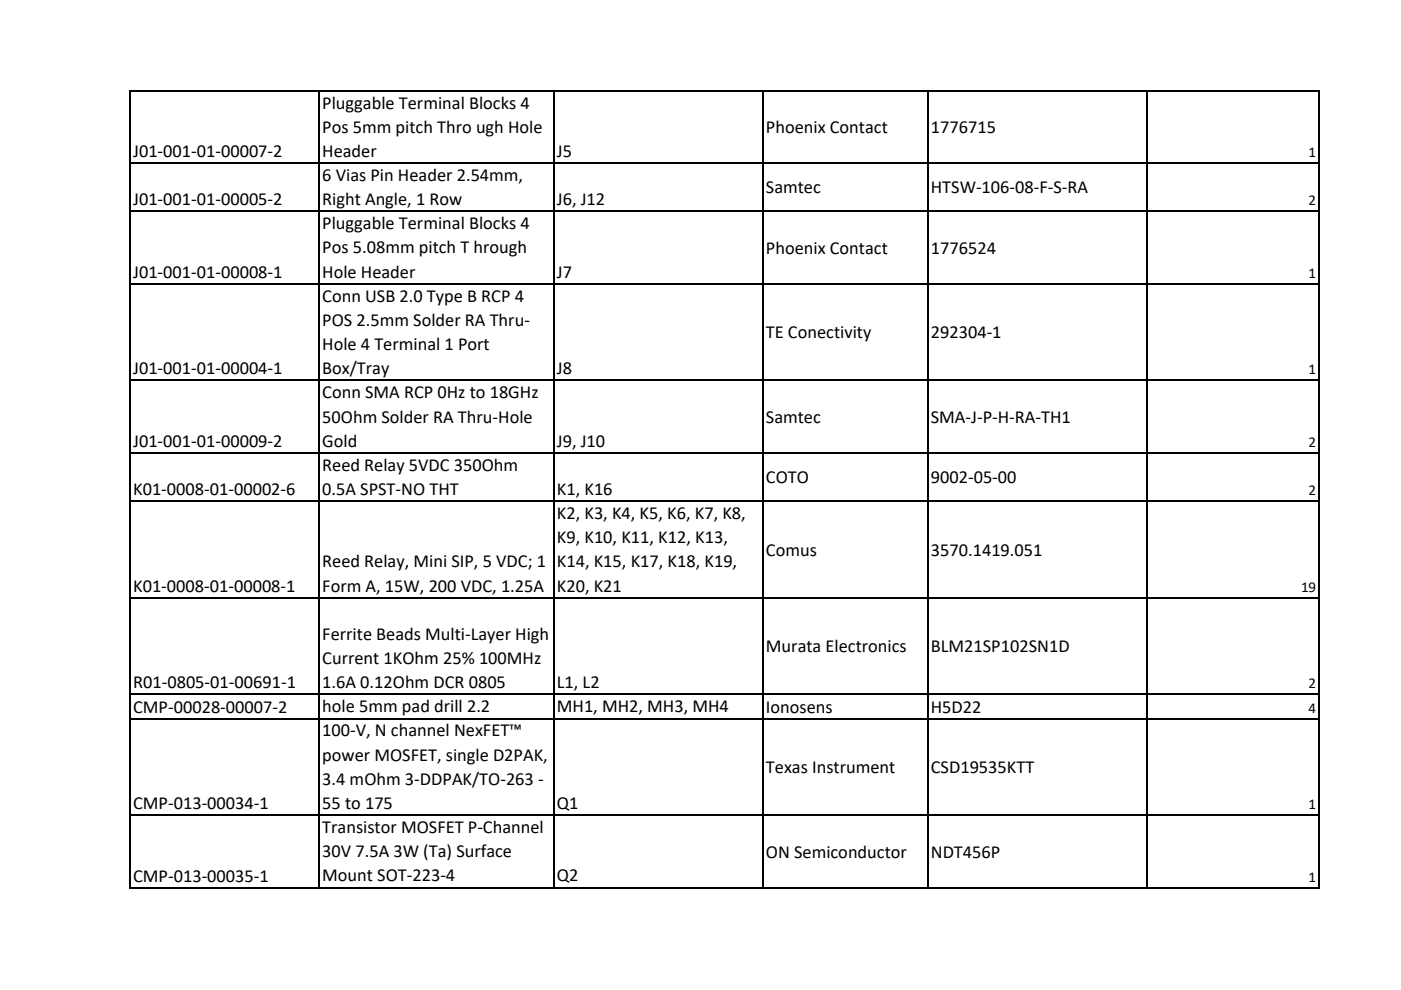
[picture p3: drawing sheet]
<svg xmlns="http://www.w3.org/2000/svg" width="297mm" height="210mm" viewBox="0 0 297 210" stroke-linecap="round" stroke-linejoin="round" font-family="sans-serif">
<defs><g id="words">
<g font-size="3.9">
<text x="68.3" y="23">Pluggable Terminal Blocks 4</text>
<text x="68.3" y="28.2">Pos 5mm pitch Thro ugh Hole</text>
<text x="162.4" y="28.2">Phoenix Contact</text>
<text x="197.4" y="28.2">1776715</text>
<text x="28.2" y="33.3">J01‐001‐01‐00007‐2</text>
<text x="68.3" y="33.3">Header</text>
<text x="118.1" y="33.3">J5</text>
<text x="68.3" y="38.4">6 Vias Pin Header 2.54mm,</text>
<text x="162.4" y="41">Samtec</text>
<text x="197.4" y="41">HTSW‐106‐08‐F‐S‐RA</text>
<text x="28.2" y="43.6">J01‐001‐01‐00005‐2</text>
<text x="68.3" y="43.5">Right Angle, 1 Row</text>
<text x="118.1" y="43.5">J6, J12</text>
<text x="68.3" y="48.6">Pluggable Terminal Blocks 4</text>
<text x="68.3" y="53.8">Pos 5.08mm pitch T hrough</text>
<text x="162.4" y="53.8">Phoenix Contact</text>
<text x="197.4" y="53.8">1776524</text>
<text x="28.2" y="58.9">J01‐001‐01‐00008‐1</text>
<text x="68.3" y="58.9">Hole Header</text>
<text x="118.1" y="58.9">J7</text>
<text x="68.3" y="64">Conn USB 2.0 Type B RCP 4</text>
<text x="68.3" y="69.1">POS 2.5mm Solder RA Thru‐</text>
<text x="162.4" y="71.8">TE Conectivity</text>
<text x="197.4" y="71.8">292304‐1</text>
<text x="68.3" y="74.3">Hole 4 Terminal 1 Port</text>
<text x="28.2" y="79.4">J01‐001‐01‐00004‐1</text>
<text x="68.3" y="79.4">Box/Tray</text>
<text x="118.1" y="79.4">J8</text>
<text x="68.3" y="84.5">Conn SMA RCP 0Hz to 18GHz</text>
<text x="68.3" y="89.6">50Ohm Solder RA Thru‐Hole</text>
<text x="162.4" y="89.7">Samtec</text>
<text x="197.4" y="89.7">SMA‐J‐P‐H‐RA‐TH1</text>
<text x="28.2" y="94.8">J01‐001‐01‐00009‐2</text>
<text x="68.3" y="94.7">Gold</text>
<text x="118.1" y="94.7">J9, J10</text>
<text x="68.3" y="99.9">Reed Relay 5VDC 350Ohm</text>
<text x="28.2" y="105">K01‐0008‐01‐00002‐6</text>
<text x="68.3" y="105">0.5A SPST‐NO THT</text>
<text x="118.1" y="105">K1, K16</text>
<text x="162.4" y="102.5">COTO</text>
<text x="197.4" y="102.5">9002‐05‐00</text>
<text x="118.1" y="110.1">K2, K3, K4, K5, K6, K7, K8,</text>
<text x="118.1" y="115.2">K9, K10, K11, K12, K13,</text>
<text x="162.4" y="117.9">Comus</text>
<text x="197.4" y="117.9">3570.1419.051</text>
<text x="28.2" y="125.5">K01‐0008‐01‐00008‐1</text>
<text x="68.3" y="120.4">Reed Relay, Mini SIP, 5 VDC; 1</text>
<text x="68.3" y="125.5">Form A, 15W, 200 VDC, 1.25A</text>
<text x="118.1" y="120.4">K14, K15, K17, K18, K19,</text>
<text x="118.1" y="125.5">K20, K21</text>
<text x="68.3" y="135.7">Ferrite Beads Multi‐Layer High</text>
<text x="68.3" y="140.8">Current 1KOhm 25% 100MHz</text>
<text x="162.4" y="138.3">Murata Electronics</text>
<text x="197.4" y="138.3">BLM21SP102SN1D</text>
<text x="28.2" y="146">R01‐0805‐01‐00691‐1</text>
<text x="68.3" y="146">1.6A 0.12Ohm DCR 0805</text>
<text x="118.1" y="146">L1, L2</text>
<text x="28.2" y="151.1">CMP‐00028‐00007‐2</text>
<text x="68.3" y="151.1">hole 5mm pad drill 2.2</text>
<text x="118.1" y="151.1">MH1, MH2, MH3, MH4</text>
<text x="162.4" y="151.2">Ionosens</text>
<text x="197.4" y="151.2">H5D22</text>
<text x="68.3" y="156.2">100‐V, N channel NexFET™</text>
<text x="68.3" y="161.3">power MOSFET, single D2PAK,</text>
<text x="68.3" y="166.5">3.4 mOhm 3‐DDPAK/TO‐263 ‐</text>
<text x="162.4" y="164">Texas Instrument</text>
<text x="197.4" y="164">CSD19535KTT</text>
<text x="28.2" y="171.6">CMP‐013‐00034‐1</text>
<text x="68.3" y="171.6">55 to 175</text>
<text x="118.1" y="171.6">Q1</text>
<text x="68.3" y="176.7">Transistor MOSFET P‐Channel</text>
<text x="68.3" y="181.8">30V 7.5A 3W (Ta) Surface</text>
<text x="162.4" y="181.9">ON Semiconductor</text>
<text x="197.4" y="181.9">NDT456P</text>
<text x="28.2" y="187">CMP‐013‐00035‐1</text>
<text x="68.3" y="186.9">Mount SOT‐223‐4</text>
<text x="118.1" y="186.9">Q2</text>
</g>
<g font-size="3.2">
<text x="277.4" y="33.3">1</text>
<text x="277.4" y="43.6">2</text>
<text x="277.4" y="58.9">1</text>
<text x="277.4" y="79.4">1</text>
<text x="277.4" y="94.8">2</text>
<text x="277.4" y="105">2</text>
<text x="275.8" y="125.5">19</text>
<text x="277.4" y="146">2</text>
<text x="277.4" y="151.1">4</text>
<text x="277.4" y="171.6">1</text>
<text x="277.4" y="187">1</text>
</g>
</g></defs>
<g fill="none" stroke="#000" stroke-width=".34">
<path d="M27.6 19v169.4M27.7 19.2h252.1M67.6 19.4v169M117.4 19.4v169M161.7 19.4v169M196.7 19.4v169M243.3 19.4v169M279.7 19.4v169M27.7 34.6h252.1M27.7 44.8h252.1M27.7 60.2h252.1M27.7 80.7h252.1"/>
<path d="M27.7 96.1h252.1M27.7 106.3h252.1M27.7 126.8h252.1M27.7 147.3h252.1M27.7 152.4h252.1M27.7 172.9h252.1M27.7 188.3h252.1"/>
</g>
<use href="#words"/>
</svg>
